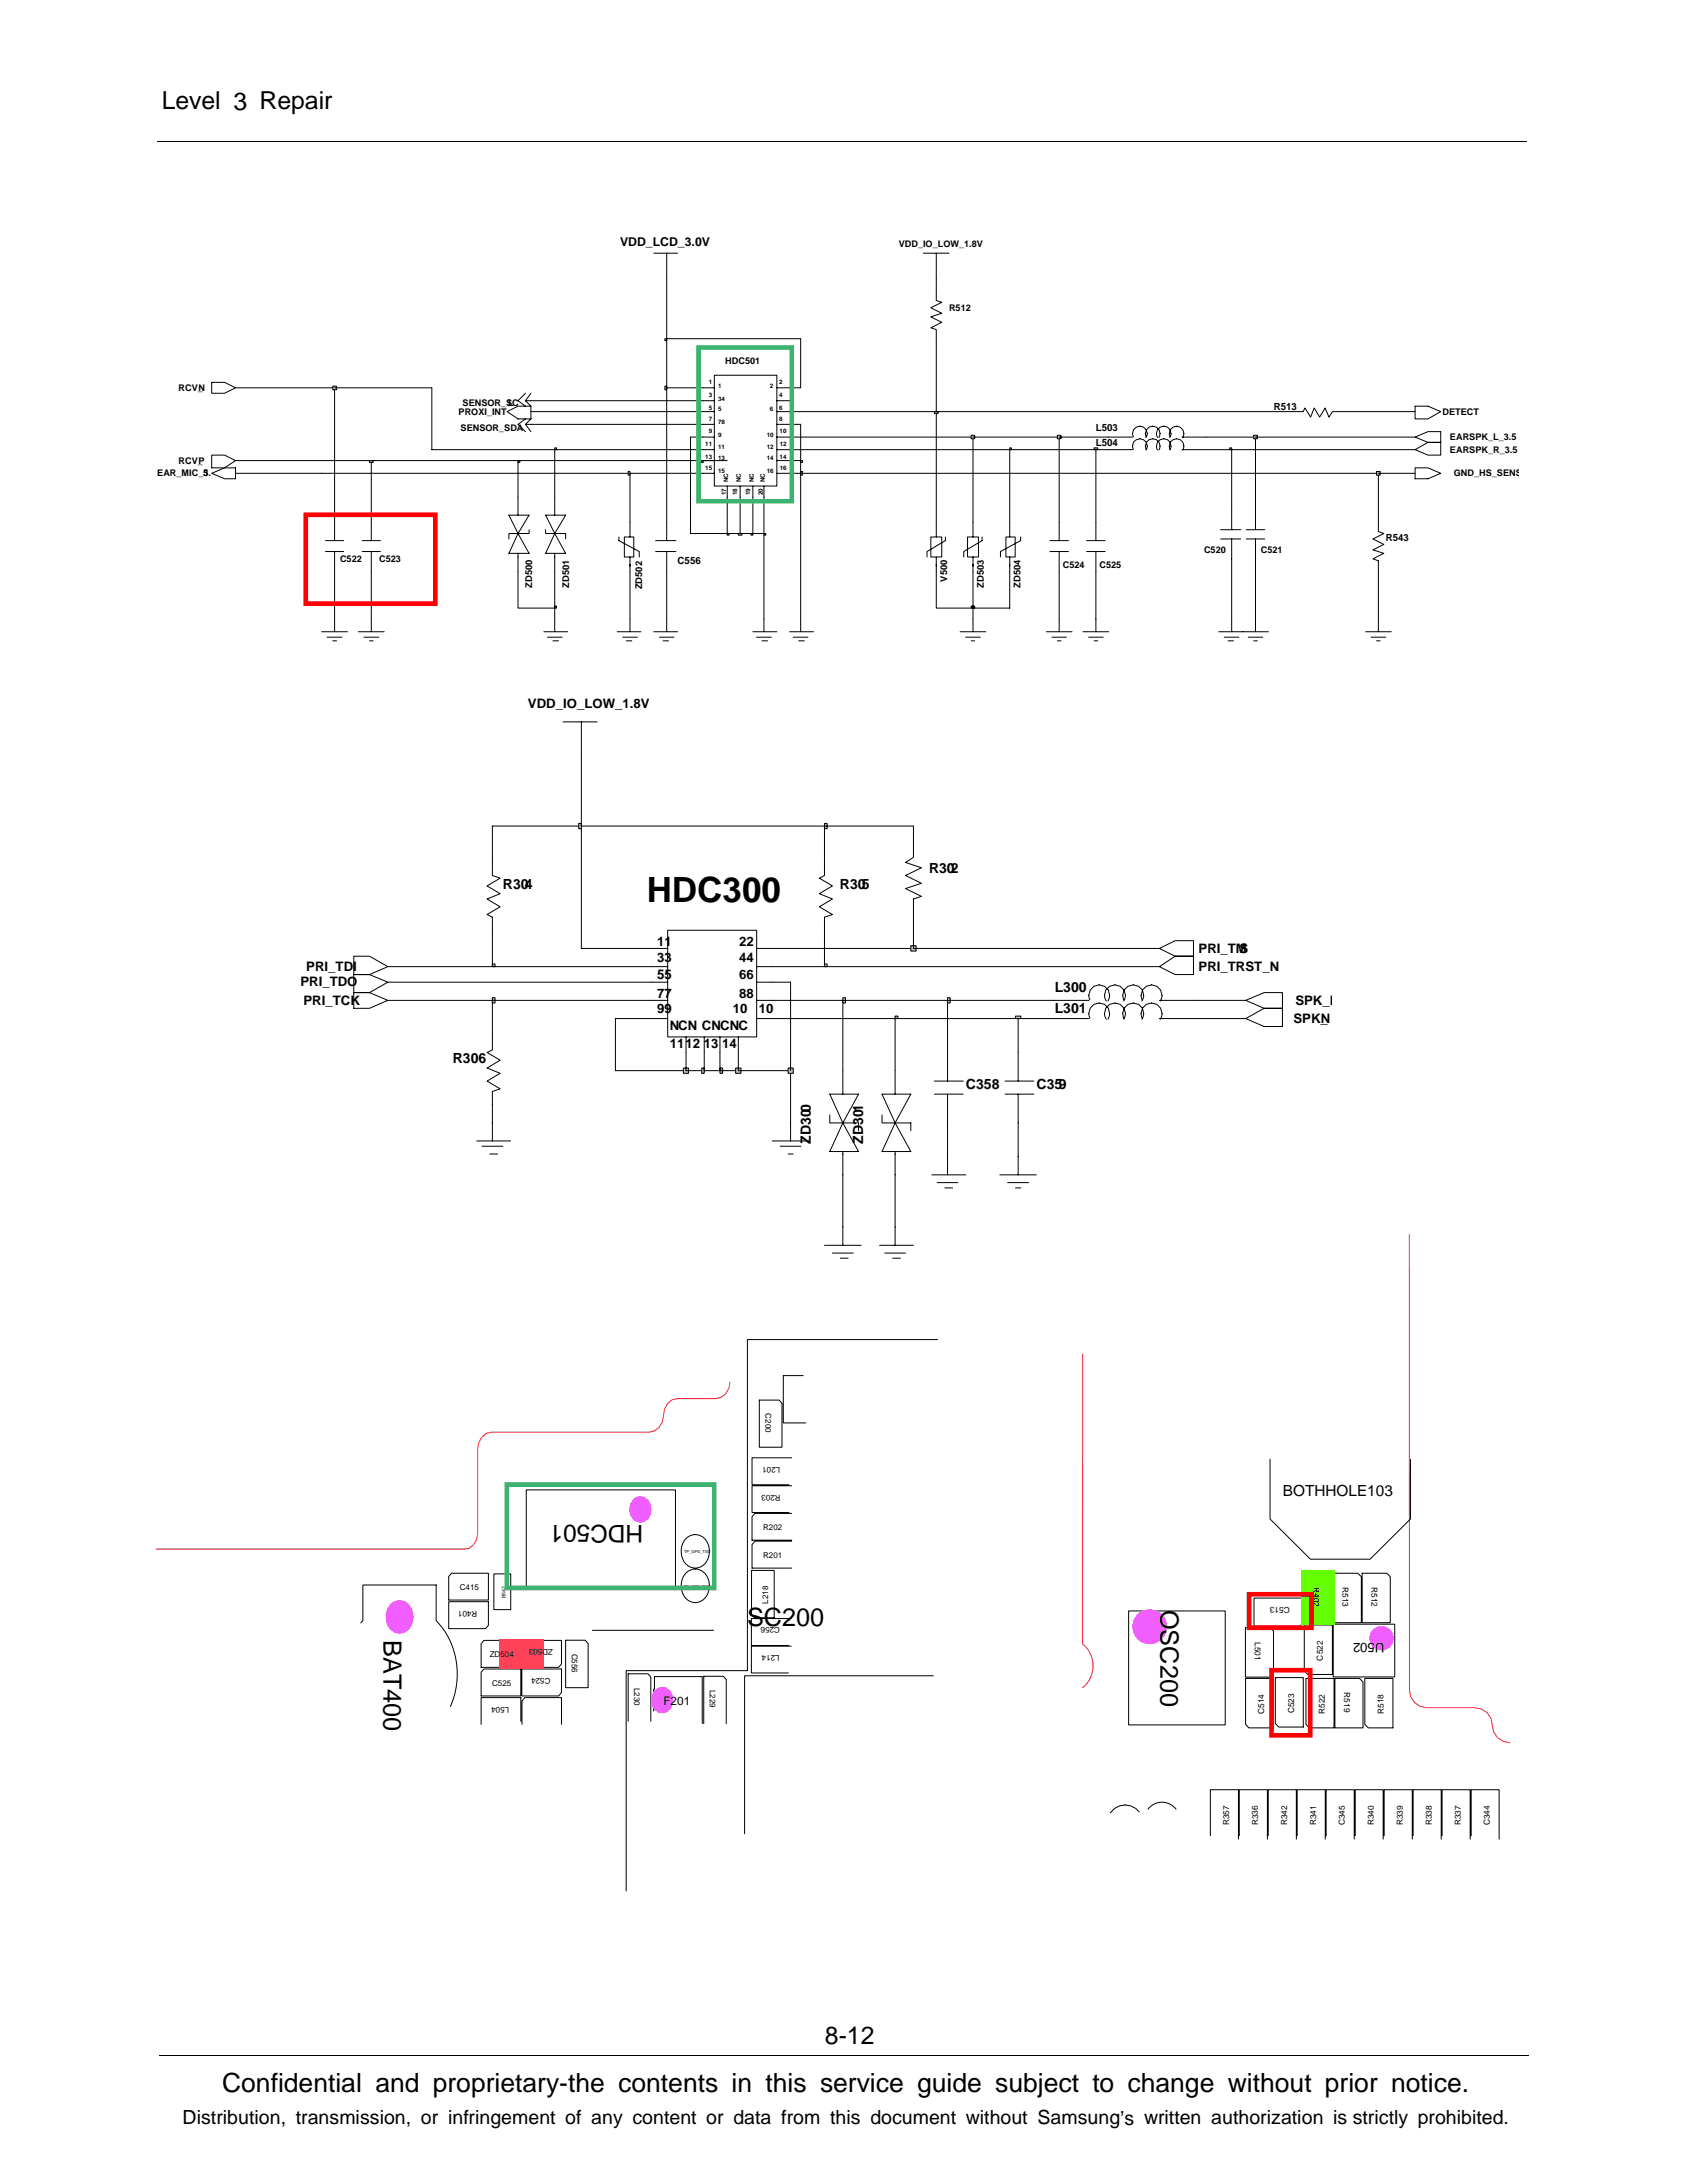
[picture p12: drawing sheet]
<svg xmlns="http://www.w3.org/2000/svg" width="216mm" height="279mm" viewBox="0 0 216 279" stroke-linecap="round" stroke-linejoin="round" font-family="sans-serif">
<defs><g id="words">
<text font-size="4.5" x="82.8" y="115.4">HDC300</text>
<text font-size="3.4" x="28.4" y="267.7">Confidential and proprietary-the contents in this service guide subject to change without prior notice.</text>
<g font-size="3.2">
<text x="20.7" y="14">Level 3 Repair</text>
<text x="49.1" y="209.9" transform="rotate(90 49.1 209.9)">BAT400</text>
<text x="95.6" y="208.1">SC200</text>
<text x="148.5" y="206" transform="rotate(90 148.5 206)">OSC200</text>
<text x="105.6" y="261.6">8-12</text>
</g>
<text font-size="3.1" x="82.3" y="195.2" transform="rotate(-180 82.3 195.2)">HDC501</text>
<text font-size="2.5" x="23.4" y="271.9">Distribution, transmission, or infringement of any content or data from this document without Samsung’s written authorization is strictly prohibited.</text>
<text font-size="2" x="164.2" y="191.5">BOTHHOLE103</text>
<g font-size="1.8">
<text x="64.4" y="113.7">R304</text>
<text x="107.5" y="113.7">R305</text>
<text x="118.9" y="111.7">R302</text>
<text x="135" y="127">L300</text>
<text x="135" y="129.6">L301</text>
<text x="58" y="136">R306</text>
<text x="123.6" y="139.4">C358</text>
<text x="132.7" y="139.4">C359</text>
<text x="103.8" y="146.4" transform="rotate(-90 103.8 146.4)">ZD300</text>
<text x="110.4" y="146.4" transform="rotate(-90 110.4 146.4)">ZD301</text>
</g>
<g font-size="1.7">
<text x="67.6" y="90.6">VDD_IO_LOW_1.8V</text>
<text x="39.2" y="124.3">PRI_TDI</text>
<text x="84.1" y="123.1">33</text>
<text x="84.1" y="125.3">55</text>
<text x="84.1" y="121.1">11</text>
<text x="94.6" y="121.1">22</text>
<text x="94.6" y="123.1">44</text>
<text x="94.6" y="125.3">66</text>
<text x="153.4" y="124.3">PRI_TRST_N</text>
<text x="153.4" y="122">PRI_TM</text>
<text x="158.6" y="122">S</text>
<text x="38.4" y="126.3">PRI_TDO</text>
<text x="38.8" y="128.6">PRI_TCK</text>
<text x="84.1" y="127.7">77</text>
<text x="84.1" y="129.7">99</text>
<text x="85.7" y="131.8">NCN CNCNC</text>
<text x="93.8" y="129.7">10</text>
<text x="94.6" y="127.7">88</text>
<text x="97.1" y="129.7">10</text>
<text x="165.5" y="130.9">SPK_</text>
<text x="165.8" y="128.6">SPK_P</text>
<text x="169" y="130.9">N</text>
<text x="85.7" y="134.2">1112 13</text>
<text x="92.4" y="134.2">14</text>
<text x="177.2" y="210.3" transform="rotate(-180 177.2 210.3)">U502</text>
</g>
<text font-size="1.6" x="79.4" y="31.5">VDD_LCD_3.0V</text>
<text font-size="1.5" x="84.9" y="218.2">F201</text>
<g font-size="1.3">
<text x="163" y="52.4">R513</text>
<text x="140.3" y="57">L504</text>
<text x="140.3" y="55.2">L503</text>
<text x="177.4" y="69.2">R543</text>
<text x="86.7" y="72.2">C556</text>
</g>
<g font-size="1.2">
<text x="115" y="31.6">VDD_IO_LOW_1.8V</text>
<text x="121.5" y="39.9">R512</text>
<text x="92.8" y="46.6">HDC501</text>
<text x="22.9" y="50">RCV_</text>
<text x="25.4" y="50">N</text>
<text x="58.7" y="53.1">PROXI_INT</text>
<text x="59.2" y="52">SENSOR_SC</text>
<text x="65" y="52">L</text>
<text x="184.6" y="53.1">DETECT</text>
<text x="22.9" y="59.4">RCV_</text>
<text x="25.4" y="59.4">P</text>
<text x="58.9" y="55.2">SENSOR_SDA</text>
<text x="185.6" y="56.3">EARSPK_L_3.5</text>
<text x="185.6" y="57.9">EARSPK_R_3.5</text>
<text x="20.1" y="61">EAR_MIC_3.</text>
<text x="26" y="61">5</text>
<text x="186.1" y="61">GND_HS_SENS</text>
<text x="43.5" y="72">C522</text>
<text x="48.5" y="72">C523</text>
<text x="154.1" y="70.8">C520</text>
<text x="161.4" y="70.8">C521</text>
<text x="68.1" y="75.2" transform="rotate(-90 68.1 75.2)">ZD500</text>
<text x="72.9" y="75.2" transform="rotate(-90 72.9 75.2)">ZD501</text>
<text x="82.2" y="75.4" transform="rotate(-90 82.2 75.4)">ZD502</text>
<text x="121.2" y="74.4" transform="rotate(-90 121.2 74.4)">V500</text>
<text x="125.9" y="75.2" transform="rotate(-90 125.9 75.2)">ZD503</text>
<text x="130.6" y="75.2" transform="rotate(-90 130.6 75.2)">ZD504</text>
<text x="136" y="72.7">C524</text>
<text x="140.7" y="72.7">C525</text>
</g>
<g font-size="1.1">
<text x="168.1" y="203.1" transform="rotate(90 168.1 203.1)">R402</text>
<text x="171.8" y="203.1" transform="rotate(90 171.8 203.1)">R513</text>
<text x="175.5" y="203.1" transform="rotate(90 175.5 203.1)">R512</text>
<text x="165.1" y="205.7" transform="rotate(-180 165.1 205.7)">C513</text>
<text x="160.6" y="210.2" transform="rotate(90 160.6 210.2)">L501</text>
<text x="169.3" y="212.5" transform="rotate(-90 169.3 212.5)">C522</text>
<text x="161.8" y="219.4" transform="rotate(-90 161.8 219.4)">C514</text>
<text x="165.6" y="219.3" transform="rotate(-90 165.6 219.3)">C523</text>
<text x="169.5" y="219.4" transform="rotate(-90 169.5 219.4)">R522</text>
<text x="172" y="216.6" transform="rotate(90 172 216.6)">R519</text>
<text x="177.1" y="219.4" transform="rotate(-90 177.1 219.4)">R518</text>
<text x="157.3" y="233.6" transform="rotate(-90 157.3 233.6)">R357</text>
<text x="161" y="233.6" transform="rotate(-90 161 233.6)">R336</text>
<text x="164.7" y="233.6" transform="rotate(-90 164.7 233.6)">R342</text>
<text x="168.4" y="233.6" transform="rotate(-90 168.4 233.6)">R341</text>
<text x="172.1" y="233.6" transform="rotate(-90 172.1 233.6)">C345</text>
<text x="175.8" y="233.6" transform="rotate(-90 175.8 233.6)">R340</text>
<text x="179.5" y="233.6" transform="rotate(-90 179.5 233.6)">R339</text>
<text x="183.3" y="233.6" transform="rotate(-90 183.3 233.6)">R338</text>
<text x="187" y="233.6" transform="rotate(-90 187 233.6)">R337</text>
<text x="190.7" y="233.6" transform="rotate(-90 190.7 233.6)">C344</text>
</g>
<g font-size="1">
<text x="98" y="180.9" transform="rotate(90 98 180.9)">C200</text>
<text x="99.8" y="187.7" transform="rotate(-180 99.8 187.7)">L201</text>
<text x="99.9" y="191.3" transform="rotate(-180 99.9 191.3)">R203</text>
<text x="97.7" y="195.9">R202</text>
<text x="58.8" y="203.5">C415</text>
<text x="97.7" y="199.4">R201</text>
<text x="61.1" y="206.1" transform="rotate(-180 61.1 206.1)">R401</text>
<text x="98.3" y="205.3" transform="rotate(-90 98.3 205.3)">L218</text>
<text x="99.8" y="208.3" transform="rotate(-180 99.8 208.3)">C256</text>
<text x="62.7" y="212.1">ZD504</text>
<text x="63" y="215.8">C525</text>
<text x="69.4" y="211.1" transform="rotate(-180 69.4 211.1)">503</text>
<text x="70.4" y="214.8" transform="rotate(-180 70.4 214.8)">C524</text>
<text x="70.8" y="211.1" transform="rotate(-180 70.8 211.1)">ZD</text>
<text x="73.2" y="211.6" transform="rotate(90 73.2 211.6)">C556</text>
<text x="99.8" y="211.8" transform="rotate(-180 99.8 211.8)">L214</text>
<text x="65.2" y="218.4" transform="rotate(-180 65.2 218.4)">L504</text>
<text x="81.2" y="216" transform="rotate(90 81.2 216)">L230</text>
<text x="90.8" y="216.3" transform="rotate(90 90.8 216.3)">L229</text>
</g>
<g font-size=".8">
<text x="90.7" y="49.2">1</text>
<text x="90.7" y="50.8">3</text>
<text x="90.7" y="53.8">7</text>
<text x="90.7" y="52.4">5</text>
<text x="91.9" y="49.6">1</text>
<text x="91.9" y="51.3">34</text>
<text x="91.9" y="52.7">5</text>
<text x="98.5" y="52.7">6</text>
<text x="98.5" y="49.6">2</text>
<text x="99.7" y="52.4">6</text>
<text x="99.7" y="49.2">2</text>
<text x="99.7" y="50.8">4</text>
<text x="99.7" y="53.8">8</text>
<text x="90.3" y="58.7">13</text>
<text x="90.3" y="57.1">11</text>
<text x="90.7" y="55.5">9</text>
<text x="91.9" y="58.9">13</text>
<text x="91.9" y="57.5">11</text>
<text x="91.9" y="54.3">78</text>
<text x="91.9" y="55.9">9</text>
<text x="98.1" y="58.9">14</text>
<text x="98.1" y="55.9">10</text>
<text x="98.1" y="57.5">12</text>
<text x="99.8" y="55.5">10</text>
<text x="99.8" y="58.7">14</text>
<text x="99.8" y="57.1">12</text>
<text x="90.3" y="60.1">15</text>
<text x="91.9" y="60.6">15</text>
<text x="92.9" y="63.4" transform="rotate(-90 92.9 63.4)">17</text>
<text x="93.2" y="61.7" transform="rotate(-90 93.2 61.7)">NC</text>
<text x="94.3" y="63.4" transform="rotate(-90 94.3 63.4)">18</text>
<text x="94.8" y="61.7" transform="rotate(-90 94.8 61.7)">NC</text>
<text x="96" y="63.4" transform="rotate(-90 96 63.4)">19</text>
<text x="96.5" y="61.7" transform="rotate(-90 96.5 61.7)">NC</text>
<text x="97.6" y="63.4" transform="rotate(-90 97.6 63.4)">20</text>
<text x="97.9" y="61.7" transform="rotate(-90 97.9 61.7)">NC</text>
<text x="98.1" y="60.6">16</text>
<text x="99.8" y="60.1">16</text>
</g>
<text font-size=".6" x="64.7" y="204.6" transform="rotate(-90 64.7 204.6)">R542</text>
<g font-size=".5">
<text x="87.5" y="203.2">TP_GPS_RXD</text>
<text x="87.5" y="198.8">TP_GPS_TXD</text>
</g>
</g></defs>
<g fill="none" stroke="#000" stroke-width=".13">
<path d="M20.2 18.1h175.3M162.5 186.8v7.6l5.2 5.2h7.6l5.2-5.2v-7.6M144.4 206.2h12.4v14.6h-12.4zM159.4 208.3h3.1l.5 .5v5.9h-3.6zM159.4 214.8h3.6v6.3h-3.2l-.4-.4zM160.5 204.5h6.3v3.2l-.4 .4h-5.9zM163.2 214.7h3.6v6.3h-3.1l-.5-.4zM166.9 208h3.6v6.3h-3.1l-.5-.4zM166.9 201.4h3.2l.4 .4v5.9h-3.6zM167.1 214.8h3.6v6.3h-3.1l-.5-.4zM170.6 207.9h7.9v6.7h-7.9zM170.6 201.4h3.2l.4 .4v5.9h-3.6z"/>
<path d="M170.8 214.8h3.2l.4 .5v5.8h-3.6zM174.3 201.4h3.2l.4 .4v5.9h-3.6zM174.7 214.8h3.6v6.3h-3.2l-.4-.4zM145.8 231.9a2.28 2.28 0 0 0-3.7 .1M146.9 231.6a2.24 2.24 0 0 1 3.6 0M154.9 234.9v-5.8h3.6v6.3M158.6 234.9v-5.8h3.6v6.3M162.3 234.9v-5.8h3.6v6.3M166 234.9v-5.8h3.6v6.3M169.7 235v-5.9h3.6v6.3M173.4 234.9v-5.8h3.6v6.3M177.1 234.9v-5.8h3.6v6.3"/>
<path d="M180.8 234.9v-5.8h3.6v6.3M184.6 234.9v-5.8h3.6v6.3M188.3 235v-5.9h3.6v6.3M20.4 263h175.3"/>
</g>
<path d="M180.4 158v58.3a2.24 2.24 0 0 0 2.2 2.3h6.1a2.24 2.24 0 0 1 2.3 2.2 2.24 2.24 0 0 0 2.2 2.3M138.6 173.3l-.1 37.1a3.6 3.6 0 0 1 0 5.6" fill="none" stroke="#ff1e46" stroke-width=".13"/>
<circle cx="147.1" cy="208.2" r="2.25" fill="#f15eff"/>
<path d="M166.6 201h4.2v7h-4.2z" fill="#64ff00"/>
<circle cx="176.8" cy="209.7" r="1.57" fill="#f15eff"/>
<path d="M93.4 176.8a2.05 2.05 0 0 1-1.8 2.2h-4.9a1.97 1.97 0 0 0-1.8 2.1 2.05 2.05 0 0 1-1.8 2.2h-20.2a2.01 2.01 0 0 0-1.8 2.1v10.8l-.1 .8-.4 .7-.6 .5-.7 .1h-39.3" fill="none" stroke="#ff1e46" stroke-width=".13"/>
<g fill="none" stroke="#000" stroke-width=".13">
<path d="M97.2 179.2h2.5l.4 .4v5.6h-2.9zM102.8 176.1h-2.6v6h2.9M120 171.4h-24.3v42.4h-15.6v28.2M67.4 190.7h19v12.5h-19zM87.7 197a1.76 1.76 0 0 1 2-.4 1.76 1.76 0 0 1 1.1 1.6 2.1 2.1 0 0 1-1.8 2.5 2.21 2.21 0 0 1-1.3-3.7zM101.3 186.6h-5.1v3.4h4.8M101.3 197.3h-4.7l-.4 .4v3h5.1M101.3 193.7h-4.7l-.4 .4v3h5.1M101.3 190.2h-5.1v3.4h4.8M46.2 207.7l.2-.3v-4.5h9.4v4.5a10 10 0 0 1 1.8 11M57.4 205h5.1v3l-.4 .4h-4.7zM57.8 201.4h4.7v3.4h-5.1v-3z"/>
<path d="M61.9 213.6h4.8v3.5h-5.1v-3.1zM61.9 210h4.8v3.4h-5.1v-3zM63.2 201.4h2.2v4.6h-2.2zM66.8 213.6h5.1v3l-.4 .5h-4.7zM66.8 210h5.1v3l-.4 .4h-4.7zM72.4 209.9h2.5l.4 .5v5.6h-2.9zM75.8 208.7h15.5M83.7 219v-2.8h.1v-1.6h6.1v6M87.7 201.4a1.76 1.76 0 0 1 2-.4 1.76 1.76 0 0 1 1.1 1.6 2.12 2.12 0 0 1-1.8 2.5 2.23 2.23 0 0 1-1.3-3.7zM96.2 201h2.9v6.1h-2.5l-.4-.5zM101.3 207.2h-5.1v3.4h4.7M101.3 210.7h-5.1v3.4h4.7"/>
<path d="M119.4 214.5h-24.1v20.2M66.7 220.3v-3h-5.1v3.4M66.8 220.7v-3l.4-.4h4.7v3.4M80.4 220.3v-6.1h2.5l.4 .5v5.6M90.1 220.6v-6.1h2.5l.3 .5v5.6"/>
</g>
<g fill="#f15eff">
<path d="M50.1 205.2a1.69 1.69 0 0 1 2.7 1 2.09 2.09 0 0 1-1.7 2.9 2.09 2.09 0 0 1-1.6-2.9l.2-.6z"/>
<path d="M83.3 217.6l1.5 1.7a1.6 1.6 0 0 1-1.5-1.7z"/>
<path d="M83.7 216.4a1.34 1.34 0 0 1 1.4-.5 1.34 1.34 0 0 1 1 1 1.74 1.74 0 0 1-1.3 2.4l-1.5-1.7 .1-.7z"/>
<path d="M80.9 192a1.33 1.33 0 0 1 1.4-.5 1.33 1.33 0 0 1 1 1 1.75 1.75 0 0 1-1.3 2.4 1.79 1.79 0 0 1-1.1-2.9z"/>
</g>
<g fill="#ff4155">
<path d="M66.4 209.8h3.2v3.8h-3.2z"/>
<path d="M63.9 209.8h3.2v3.8h-3.2z"/>
</g>
<g fill="none" stroke="#000" stroke-width=".13">
<path d="M83.7 32.4h3M85.3 32.4v3.3M118.2 32.4h3.3M119.8 37.1v1.4l.7 .2-1.4 .7 1.4 .7-1.4 .5 1.4 .7-1.4 .7 .7 .2v1.1M119.8 32.4v3.3M27.1 58.3h1.6l1.4 .6-1.4 1h-1.6zM27.1 48.9h1.6l1.4 .7-1.4 .7h-1.6zM64.9 52.7l1.4-.7h1.6v1.6h-1.6zM67.2 53.6l-.9 .7 .9 .9M67.2 54.3h.7M67.2 50.3l-.9 1 .9 .7M67.2 51.3l.7 .7"/>
<path d="M67.2 51.3h.7M67.9 53.6l-.7 .7 .7 .9M67.9 50.3l-.7 1M90 57.6h1.4M90 55.9h1.4M90 54.3h1.4M90 51.3h1.4M90 58.9h1.4M90 49.6h1.4M90 52.7h1.4M91.4 48h8v14.2h-8zM99.4 57.6h1.6"/>
<path d="M99.4 55.9h1.6M99.4 54.3h1.6M99.4 51.3h1.6M99.4 58.9h1.6M99.4 49.6h1.6M99.4 52.7h1.6M141.9 57.6h3M141.9 55.9h3M145.1 57.5a.92 .92 0 0 1 .8-1.3 .92 .92 0 0 1 .7 1.4M145.1 55.9a.93 .93 0 0 1 .8-1.4 .93 .93 0 0 1 .7 1.5M146.7 57.5a.94 .94 0 0 1 .9-1.3 .94 .94 0 0 1 .7 1.4M146.7 55.9a.94 .94 0 0 1 .9-1.4 .94 .94 0 0 1 .7 1.5"/>
<path d="M148.1 57.6a.93 .93 0 0 1 .8-1.4 .93 .93 0 0 1 .8 1.4M148.1 56a.94 .94 0 0 1 .8-1.5 .94 .94 0 0 1 .8 1.5M149.8 57.5a.93 .93 0 0 1 .8-1.3 .93 .93 0 0 1 .8 1.4M149.8 55.9a.93 .93 0 0 1 .9-1.4 .93 .93 0 0 1 .7 1.5M151.3 57.6h3M151.3 55.9h3M165.4 52.7h1.4l.2-.5 .7 1.2 .5-1.2 .7 1.2 .7-1.2 .5 1.2 .4-.7h1.2M181.1 55.9l1.7-.7h1.6v1.4h-1.6zM181.1 59.9h1.7l1.6 .7-1.6 .7h-1.7zM181.1 52h1.7l1.6 .7-1.6 .9h-1.7zM181.1 57.6l1.7-1h1.6v1.7h-1.6zM27.1 60.6l1.6-.7h1.4v1.4h-1.4z"/>
<path d="M41.7 69.2h2.3M41.7 70.6h2.3M42.8 66.9v2.3M42.8 70.6v10.3M46.4 69.2h2.3M46.4 70.6h2.3M47.5 66.9v2.3M47.5 70.6v10.3M65.1 65.9h2.6l-1.4 2.4zM66.3 70.8v7h4.7v3.1M66.3 68.3l1.4 2.5h-2.6zM66.3 63.6v2.3"/>
<path d="M67.7 67.8v.5h-2.6v.7M69.8 67.8v.5h2.6v.7M69.8 65.9h2.6l-1.4 2.4zM71 68.3l1.4 2.5h-2.6zM71 63.6v2.3M71 70.8v2.4M79.2 68.7v.5l2.6 1.4v.7M79.9 68.7h1.2v2.6h-1.2zM80.6 66.9v1.8M80.6 71.3v9.6M83.9 69.2h2.6M83.9 70.6h2.6"/>
<path d="M85.3 66.9v2.3M85.3 70.6v10.3M90 60.6h1.4M93.1 62.2v1.4M94.7 62.2v1.4M96.4 62.2v1.4M97.8 62.2v1.4M97.8 68.3v12.6M99.4 60.6h1.6M102.5 60.6v20.3M119.1 68.7h1.4v2.6h-1.4zM119.8 66.9v1.8"/>
<path d="M119.8 71.3v1.9M121 68.7v.5l-2.4 1.4v.7M123.8 68.7h1.4v2.6h-1.4zM124.5 66.9v1.8M124.5 71.3v1.9M124.5 77.8v3.1M125.7 68.7v.5l-2.4 1.4v.7M128.7 68.7h1.2v2.6h-1.2zM129.2 66.9v1.8M129.2 71.3v1.9M130.6 68.7v.5l-2.6 1.4v.7M134.4 69.2h2.3"/>
<path d="M134.4 70.6h2.3M135.6 66.9v2.3M135.6 70.6v10.3M139.1 69.2h2.3M139.1 70.6h2.3M140.3 66.9v2.3M140.3 70.6v10.3M156.2 69h2.6M156.2 67.8h2.6M157.6 65.2v2.6M157.6 69v11.9M159.5 69h2.4"/>
<path d="M159.5 67.8h2.4M160.7 65.2v2.6M160.7 69v11.9M176.4 66.9v1.1l.7 .3-1.4 .7 1.4 .7-1.4 .7 1.4 .4-1.4 .7 .7 .3v9.1M41.2 80.9h3.3M41.9 81.6h1.9M42.6 82h.5M45.9 80.9h3.3M46.6 81.6h1.9M47.3 82h.5M69.6 80.9h3M70.1 81.6h1.8"/>
<path d="M70.8 82h.7M79 80.9h3M79.7 81.6h1.9M80.2 82h.7M83.7 80.9h3M84.4 81.6h1.9M84.9 82h.7M96.4 80.9h3M96.8 81.6h1.9M97.5 82h.7M101 80.9h3.1M101.5 81.6h1.9"/>
<path d="M102.2 82h.7M122.9 80.9h3.3M123.6 81.6h1.9M124.3 82h.4M133.9 80.9h3.3M134.6 81.6h1.9M135.3 82h.5M138.6 80.9h3.3M139.3 81.6h1.9M140 82h.5M156 80.9h6.3M156.7 81.6h1.9"/>
<path d="M157.2 82h.7M159.7 81.6h1.9M160.4 82h.5M174.8 80.9h3.3M175.5 81.6h1.9M176.2 82h.4"/>
</g>
<path d="M71 77.6h.2v.2h-.2z" fill="#c2c2c2"/>
<path d="M71 77.6h.2v.2h-.2zM71 73.2v4.6M119.8 73.2v4.6h4.7" fill="none" stroke="#000" stroke-width=".13"/>
<path d="M124.3 77.6h.4v.2h-.4z" fill="#c2c2c2"/>
<path d="M88.4 55.9v12.4h4.7M124.3 77.6h.4v.2h-.4zM124.5 73.2v4.6h4.7v-4.6" fill="none" stroke="#000" stroke-width=".13"/>
<path d="M93.1 68.3h.2v.2h-.2z" fill="#c2c2c2"/>
<path d="M93.1 68.3h.2v.2h-.2zM93.1 63.6v4.7h1.6" fill="none" stroke="#000" stroke-width=".13"/>
<path d="M94.5 68.3h.5v.2h-.5z" fill="#c2c2c2"/>
<path d="M94.5 68.3h.5v.2h-.5zM94.7 63.6v4.7h1.7" fill="none" stroke="#000" stroke-width=".13"/>
<path d="M96.1 68.3h.3v.2h-.3z" fill="#c2c2c2"/>
<path d="M96.1 68.3h.3v.2h-.3zM96.4 63.6v4.7h1.4" fill="none" stroke="#000" stroke-width=".13"/>
<path d="M97.8 68.3h.2v.2h-.2z" fill="#c2c2c2"/>
<g fill="none" stroke="#000" stroke-width=".13">
<path d="M42.8 49.6v17.3M47.5 58.9v8M66.3 58.9v4.7M71 57.6v6M85.3 49.6v17.3M119.8 52.7v14.2M124.5 55.9v11M129.2 57.6v9.3M135.6 55.9v11M140.3 57.6v9.3M157.6 57.6v7.6M160.7 55.9v9.3"/>
<path d="M30.1 60.6h50.5v6.3M97.8 68.3h.2v.2h-.2zM97.8 63.6v4.7M176.4 60.6v6.3"/>
</g>
<path d="M80.4 60.3h.2v.5h-.2z" fill="#c2c2c2"/>
<path d="M80.4 60.3h.2v.5h-.2zM80.6 60.6h9.4M101 60.6h1.5" fill="none" stroke="#000" stroke-width=".13"/>
<path d="M102.5 60.3h.2v.5h-.2z" fill="#c2c2c2"/>
<path d="M102.5 58.9v1.7h73.9M102.5 60.3h.2v.5h-.2z" fill="none" stroke="#000" stroke-width=".13"/>
<path d="M176.2 60.3h.4v.5h-.4z" fill="#c2c2c2"/>
<path d="M30.1 58.9h17.4M176.2 60.3h.4v.5h-.4zM176.4 60.6h4.7" fill="none" stroke="#000" stroke-width=".13"/>
<path d="M47.3 58.9h.5v.3h-.5z" fill="#c2c2c2"/>
<path d="M47.3 58.9h.5v.3h-.5zM47.5 58.9h18.8" fill="none" stroke="#000" stroke-width=".13"/>
<path d="M66.3 58.9h.2v.3h-.2z" fill="#c2c2c2"/>
<path d="M66.3 58.9h.2v.3h-.2zM66.3 58.9h23.7" fill="none" stroke="#000" stroke-width=".13"/>
<path d="M89.8 58.9h.2v.3h-.2z" fill="#c2c2c2"/>
<path d="M89.8 58.9h.2v.3h-.2zM90 58.9h3.1M101 58.9h1.5" fill="none" stroke="#000" stroke-width=".13"/>
<path d="M102.5 58.9h.2v.3h-.2z" fill="#c2c2c2"/>
<path d="M55.3 49.6v8h15.7M102.5 58.9h.2v.3h-.2zM102.5 54.3v4.6" fill="none" stroke="#000" stroke-width=".13"/>
<path d="M71 57.3h.2v.3h-.2z" fill="#c2c2c2"/>
<path d="M71 57.3h.2v.3h-.2zM71 57.6h19M101 57.6h28.2" fill="none" stroke="#000" stroke-width=".13"/>
<path d="M129.2 57.3h.2v.3h-.2z" fill="#c2c2c2"/>
<path d="M129.2 57.3h.2v.3h-.2zM129.2 57.6h11.1" fill="none" stroke="#000" stroke-width=".13"/>
<path d="M140 57.3h.5v.3h-.5z" fill="#c2c2c2"/>
<path d="M140 57.3h.5v.3h-.5zM140.3 57.6h1.6M154.3 57.6h3.3" fill="none" stroke="#000" stroke-width=".13"/>
<path d="M157.4 57.3h.2v.3h-.2z" fill="#c2c2c2"/>
<path d="M88.4 55.9h1.6M101 55.9h23.5M157.4 57.3h.2v.3h-.2zM157.6 57.6h23.5" fill="none" stroke="#000" stroke-width=".13"/>
<path d="M124.3 55.7h.4v.5h-.4z" fill="#c2c2c2"/>
<path d="M124.3 55.7h.4v.5h-.4zM124.5 55.9h11.1" fill="none" stroke="#000" stroke-width=".13"/>
<path d="M135.3 55.7h.5v.5h-.5z" fill="#c2c2c2"/>
<path d="M135.3 55.7h.5v.5h-.5zM135.6 55.9h6.3M154.3 55.9h6.4" fill="none" stroke="#000" stroke-width=".13"/>
<path d="M160.4 55.7h.5v.5h-.5z" fill="#c2c2c2"/>
<path d="M67.9 54.3h22.1M67.9 52.7h22.1M101 54.3h1.5M101 52.7h18.8M160.4 55.7h.5v.5h-.5zM160.7 55.9h20.4" fill="none" stroke="#000" stroke-width=".13"/>
<path d="M119.6 52.7h.5v.2h-.5z" fill="#c2c2c2"/>
<path d="M30.1 49.6h12.7M67.9 51.3h22.1M119.6 52.7h.5v.2h-.5zM119.8 43.3v9.4h45.6M171.7 52.7h9.4" fill="none" stroke="#000" stroke-width=".13"/>
<path d="M42.6 49.4h.5v.5h-.5z" fill="#c2c2c2"/>
<path d="M42.6 49.4h.5v.5h-.5zM42.8 49.6h12.5" fill="none" stroke="#000" stroke-width=".13"/>
<path d="M85.1 49.4h.2v.5h-.2z" fill="#c2c2c2"/>
<path d="M85.1 49.4h.2v.5h-.2zM85.3 43.3v6.3h4.7M102.5 43.3v6.3h-1.5" fill="none" stroke="#000" stroke-width=".13"/>
<path d="M85.1 43.3h.2v.3h-.2z" fill="#c2c2c2"/>
<g fill="none" stroke="#000" stroke-width=".13">
<path d="M85.3 35.7v7.6h17.2M119.8 35.7v1.4M85.1 43.3h.2v.3h-.2zM72.1 92.4h4.3M74.4 92.4v4.3M63 110.4v1.7l1 .3-1.7 1 1.7 1-1.7 .7 1.7 1-1.7 1 .7 .3v1.7M85.4 119.1h11.4v13.6h-11.4zM105.5 110.4v1.7l-.6 .3 1.6 1-1.6 1 1.6 .7-1.6 1 1.6 1-1 .3v1.7M116.9 108.1v1.6l-1 .7 2 .7-2 1 2 1-2 .6 2 1-1 .4v2M45.3 124.7h2l2.3 1-2.3 1.3h-2zM45.3 127h2l2.3 1-2.3 1.1h-2zM45.3 122.4h2l2.3 1.3-2.3 1h-2z"/>
<path d="M63 132.7v1.7l-.7 .3 1.7 1-1.7 1 1.7 .7-1.7 1 1.7 1-1 .3v6.3M78.8 130.4v6.6h9M83.4 130.4h2M83.4 121.4h2M83.4 125.7h2M83.4 123.7h2M83.4 128h2M87.8 132.7v2M90.1 132.7v2M92.1 132.7v2M94.5 132.7v2M96.8 130.4h2"/>
<path d="M96.8 121.4h2M96.8 125.7h2M96.8 123.7h2M96.8 128h2M101.2 137v9M107.9 137v3M114.6 137v3M119.6 138.4h3.7M121.3 134.7v3.7M128.6 138.4h3.7M130.3 134.7v3.7M135 130.4h4.3"/>
<path d="M135 128h4.3M139.5 130.3a1.34 1.34 0 0 1 1.3-1.9 1.34 1.34 0 0 1 1 2.1M139.5 128a1.33 1.33 0 0 1 1.3-1.9 1.33 1.33 0 0 1 1 2M141.6 130.5a1.33 1.33 0 0 1 1.1-2.1 1.33 1.33 0 0 1 1.1 2.1M141.6 128.1a1.33 1.33 0 0 1 1.1-2.1 1.33 1.33 0 0 1 1.1 2.1M143.8 130.3a1.34 1.34 0 0 1 1.3-1.9 1.34 1.34 0 0 1 1 2.1M143.8 128a1.33 1.33 0 0 1 1.3-1.9 1.33 1.33 0 0 1 1 2M146.2 130.3a1.34 1.34 0 0 1 1.2-1.9 1.34 1.34 0 0 1 1.1 2.1M146.2 128a1.33 1.33 0 0 1 1.3-1.9 1.33 1.33 0 0 1 1 2M148.4 121.4l2-1h2.3v2h-2.3zM148.4 123.7l2-1.3h2.3v2.3h-2.3zM148.4 130.4h4.3"/>
<path d="M148.4 128h4.3M159.4 130.4l2.4-1.3h2.3v2.3h-2.3zM159.4 128l2.4-1h2.3v2.1h-2.3zM61 146h4.3M61.7 146.7h2.7M62.7 147.7h1M98.8 146h4.7M99.8 146.7h2.7M100.9 147.7h.6M105.5 159.4h4.7M106.2 142.7v1h3.7v1M106.2 140h3.7l-2 3.7z"/>
<path d="M107.9 143.7l2 3.7h-3.7zM107.9 147.4v12M112.6 159.4h4.3M112.9 142.7v1h3.7v1M112.9 140h3.7l-2 3.7zM114.6 143.7l2 3.7h-3.7zM114.6 147.4v12M119.3 150.4h4.3M119.6 140h3.7M119.9 151.4h2.7M120.9 152h1M121.3 140v10.4"/>
<path d="M128 150.4h4.6M128.6 140h3.7M128.9 151.4h2.7M130 152h.6M130.3 140v10.4M106.5 160.4h2.7M107.5 161h1M113.2 160.4h2.7M114.2 161h1"/>
</g>
<path d="M39.1 65.9h16.6v11.4h-16.6zM159.9 204h8v4.3h-8zM162.7 213.8h5v8.3h-5z" fill="none" stroke="#f00" stroke-width=".59"/>
<path d="M89.4 44.5h11.9v19.7h-11.9zM64.9 190h26.5v13.2h-26.5z" fill="none" stroke="#3cb370" stroke-width=".59"/>
<path d="M87.5 136.7h.6v.7h-.6z" fill="#c2c2c2"/>
<path d="M87.5 136.7h.6v.7h-.6zM87.8 134.7v2.3h2.3" fill="none" stroke="#000" stroke-width=".13"/>
<path d="M89.8 136.7h.3v.7h-.3z" fill="#c2c2c2"/>
<path d="M89.8 136.7h.3v.7h-.3zM90.1 134.7v2.3h2" fill="none" stroke="#000" stroke-width=".13"/>
<path d="M92.1 136.7h.4v.7h-.4z" fill="#c2c2c2"/>
<path d="M92.1 136.7h.4v.7h-.4zM92.1 134.7v2.3h2.4" fill="none" stroke="#000" stroke-width=".13"/>
<path d="M94.1 136.7h.7v.7h-.7z" fill="#c2c2c2"/>
<path d="M94.1 136.7h.7v.7h-.7zM94.5 134.7v2.3h6.7" fill="none" stroke="#000" stroke-width=".13"/>
<path d="M100.9 136.7h.6v.7h-.6z" fill="#c2c2c2"/>
<path d="M63 128v4.7M78.8 130.4h4.6M98.8 130.4h15.8v6.6M100.9 136.7h.6v.7h-.6zM101.2 125.7v11.3M107.9 128v9M121.3 128v6.7M130.3 130.4v4.3" fill="none" stroke="#000" stroke-width=".13"/>
<path d="M114.6 130h.3v.4h-.3z" fill="#c2c2c2"/>
<path d="M114.6 130h.3v.4h-.3zM114.6 130.4h15.7" fill="none" stroke="#000" stroke-width=".13"/>
<path d="M130 130h.6v.4h-.6z" fill="#c2c2c2"/>
<path d="M49.6 128h13.4M130 130h.6v.4h-.6zM130.3 130.4h4.7M152.7 130.4h6.7" fill="none" stroke="#000" stroke-width=".13"/>
<path d="M63 127.7h.4v.7h-.4z" fill="#c2c2c2"/>
<path d="M63 127.7h.4v.7h-.4zM63 128h20.4M98.8 128h9.1" fill="none" stroke="#000" stroke-width=".13"/>
<path d="M107.9 127.7h.3v.7h-.3z" fill="#c2c2c2"/>
<path d="M107.9 127.7h.3v.7h-.3zM107.9 128h13.4" fill="none" stroke="#000" stroke-width=".13"/>
<path d="M121.3 127.7h.3v.7h-.3z" fill="#c2c2c2"/>
<path d="M49.6 125.7h33.8M49.6 123.7h13.4M98.8 125.7h2.4M121.3 127.7h.3v.7h-.3zM121.3 128h13.7M152.7 128h6.7" fill="none" stroke="#000" stroke-width=".13"/>
<path d="M63 123.4h.4v.3h-.4z" fill="#c2c2c2"/>
<path d="M63 119.1v4.6h20.4M63 123.4h.4v.3h-.4zM98.8 123.7h6.7" fill="none" stroke="#000" stroke-width=".13"/>
<path d="M105.5 123.4h.4v.3h-.4z" fill="#c2c2c2"/>
<path d="M74.4 105.7v15.7h9M105.5 119.1v4.6h42.9M98.8 121.4h18.1M105.5 123.4h.4v.3h-.4z" fill="none" stroke="#000" stroke-width=".13"/>
<path d="M116.6 121.1h.6v.6h-.6z" fill="#c2c2c2"/>
<path d="M74.4 105.7h-11.4v4.7M105.5 105.7v4.7M116.9 117.1v4.3h31.5M116.9 105.7v2.4M116.6 121.1h.6v.6h-.6z" fill="none" stroke="#000" stroke-width=".13"/>
<path d="M74.1 105.4h.3v.7h-.3z" fill="#c2c2c2"/>
<path d="M74.4 96.7v9h31.1M74.1 105.4h.3v.7h-.3z" fill="none" stroke="#000" stroke-width=".13"/>
<path d="M105.5 105.4h.4v.7h-.4z" fill="#c2c2c2"/>
<path d="M105.5 105.4h.4v.7h-.4zM105.5 105.7h11.4" fill="none" stroke="#000" stroke-width=".13"/>
<use href="#words"/>
</svg>
